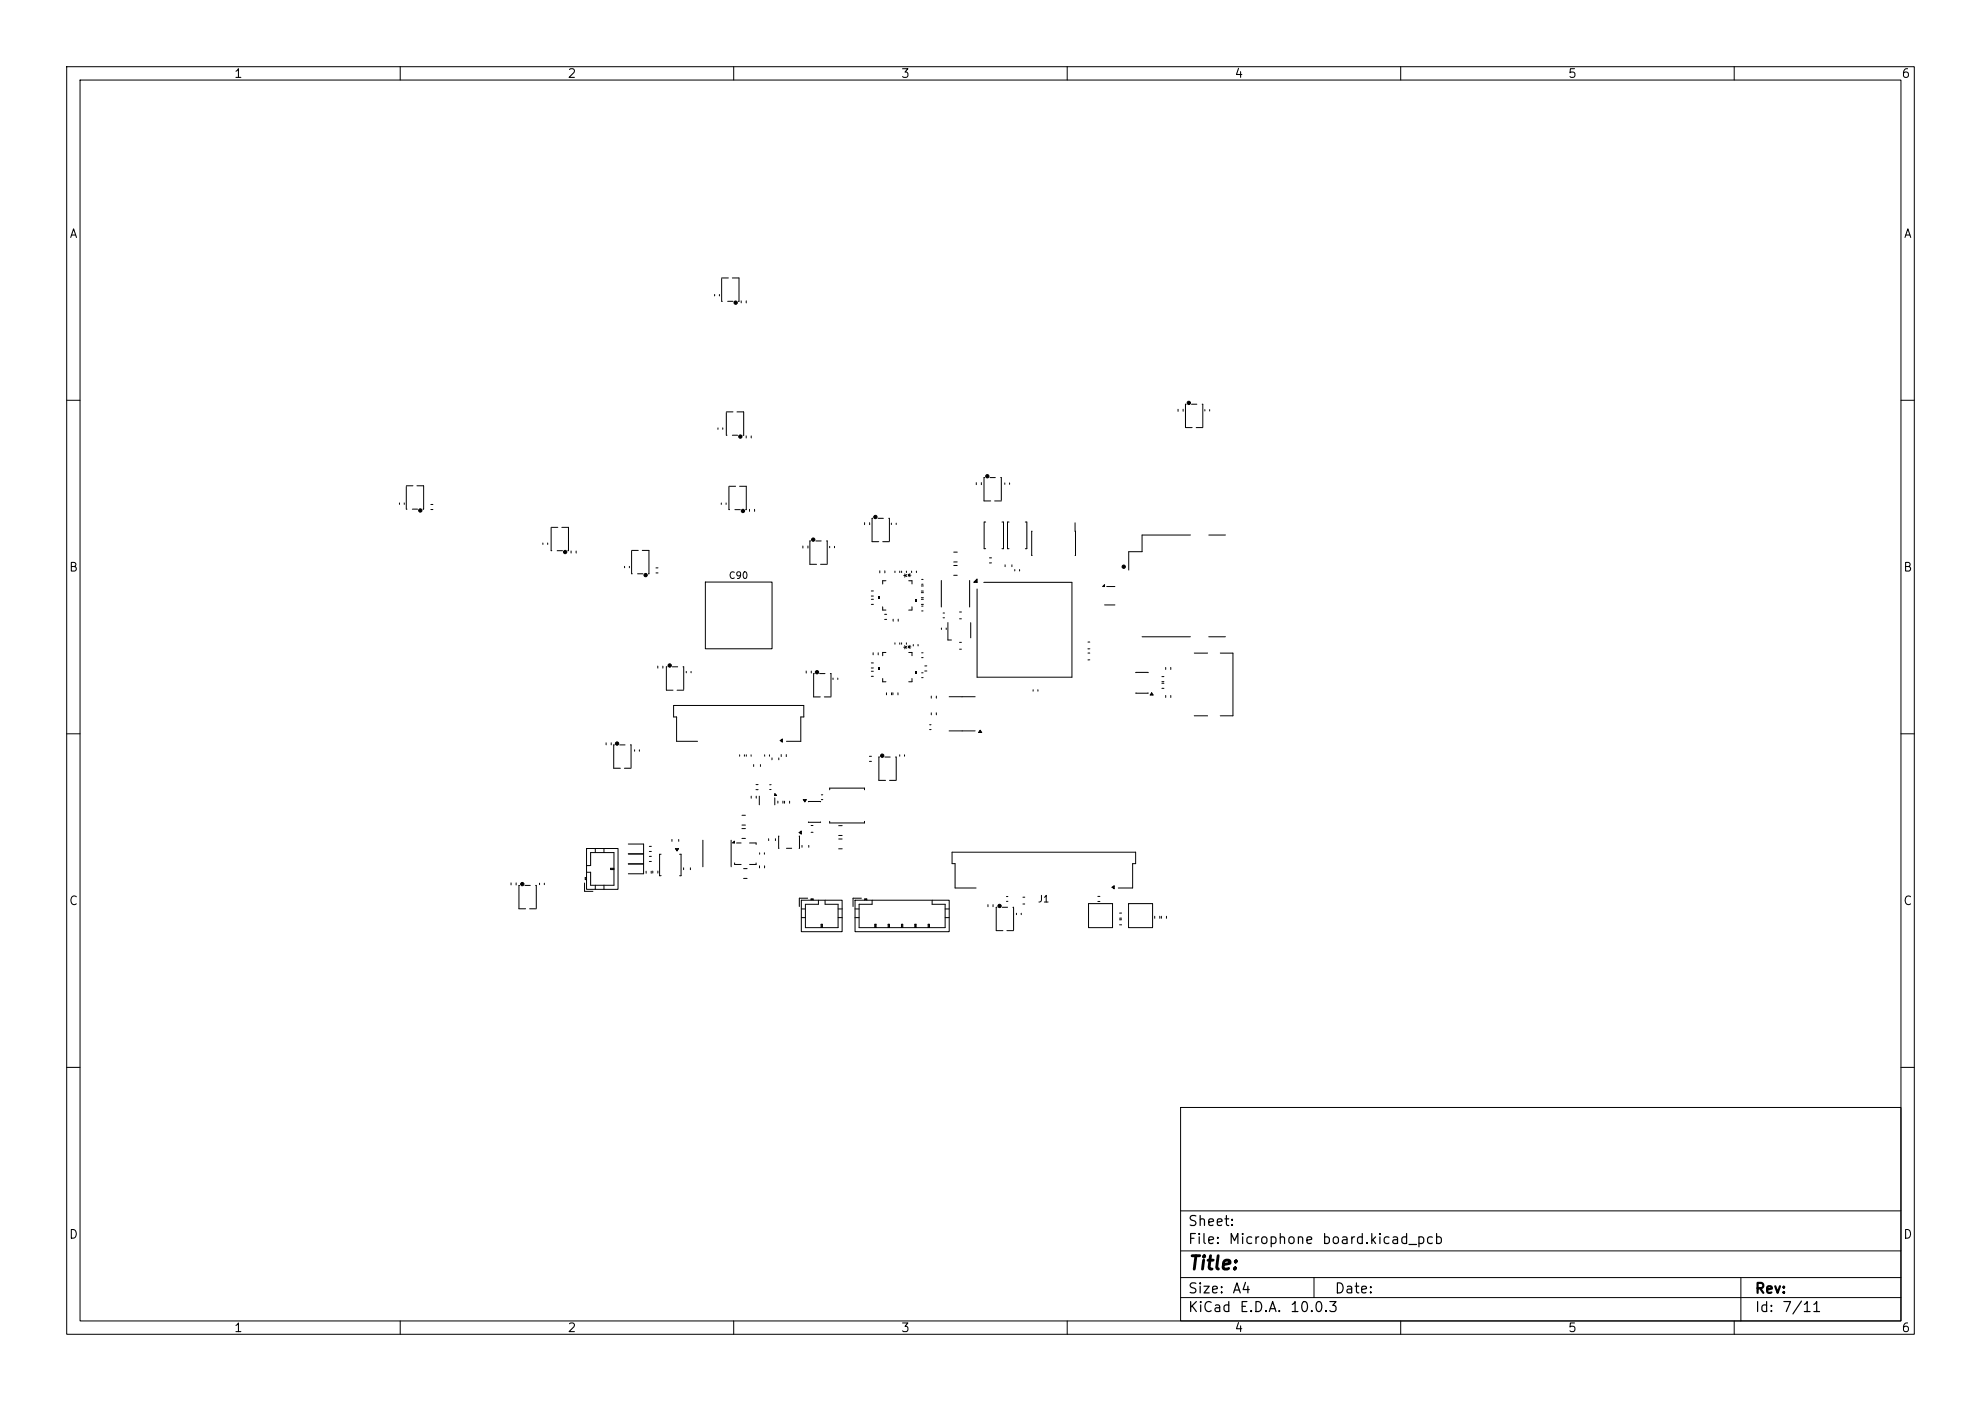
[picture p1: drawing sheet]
<svg xmlns="http://www.w3.org/2000/svg" width="297mm" height="210mm" viewBox="0 0 297 210" stroke-linecap="round" stroke-linejoin="round" font-family="sans-serif">
<defs><g id="words">
<text font-size="2" x="178" y="190.8">Title:</text>
<g font-size="1.5">
<text x="178" y="184.2">Sheet:</text>
<text x="178" y="186.9">File:</text>
<text x="184.1" y="186.9">Microphone</text>
<text x="198.1" y="186.9">board.kicad_pcb</text>
<text x="178" y="197.1">KiCad</text>
<text x="178" y="194.3">Size:</text>
<text x="184.7" y="194.3">A4</text>
<text x="185.7" y="197.1">E.D.A.</text>
<text x="193.3" y="197.1">10.0.3</text>
<text x="200" y="194.3">Date:</text>
<text x="263" y="194.3">Rev:</text>
<text x="263" y="197.1">Id:</text>
<text x="267.1" y="197.1">7/11</text>
</g>
<g font-size="1.3">
<text x="35" y="12">1</text>
<text x="85" y="12">2</text>
<text x="135" y="12">3</text>
<text x="185" y="12">4</text>
<text x="235" y="12">5</text>
<text x="285" y="12">6</text>
<text x="10.3" y="36">A</text>
<text x="285.4" y="36">A</text>
<text x="10.3" y="86">B</text>
<text x="285.3" y="86">B</text>
<text x="10.3" y="136">C</text>
<text x="285.3" y="136">C</text>
<text x="10.3" y="186">D</text>
<text x="285.3" y="186">D</text>
<text x="35" y="200">1</text>
<text x="85" y="200">2</text>
<text x="135" y="200">3</text>
<text x="185" y="200">4</text>
<text x="235" y="200">5</text>
<text x="285" y="200">6</text>
</g>
<g font-size="1">
<text x="109.2" y="87">C90</text>
<text x="136.8" y="86.8" transform="rotate(-90 136.8 86.8)">*</text>
<text x="136.8" y="97.5" transform="rotate(-90 136.8 97.5)">*</text>
<text x="155.5" y="135.5">J1</text>
</g>
</g></defs>
<g fill="none" stroke="#000" stroke-width=".15">
<path d="M10 10h277v190h-277zM12 12h273v186h-273zM60 10v2M110 10v2M160 10v2M210 10v2M260 10v2M107.1 44.1v.3M107.9 44.1v.3M108.2 41.7h1M108.2 41.8v3.4h.1M109.1 45.2h.8"/>
<path d="M109.8 41.7h1v3.5h-.1M111.1 45.1v.3M111.9 45.1v.3M10 60h2M59.9 75.4v.2M60.6 75.4v.2M60.9 72.8h1M60.9 72.9v3.4h.1M61.8 76.3h.8M62.5 72.8h1v3.5h-.1M64.6 76.4h.3M64.6 75.6h.3"/>
<path d="M82.6 79h1M82.6 79.1v3.4h.1M84.2 79h1v3.5h-.1M107.6 64.1v.3M108.1 75.4v.2M108.4 64.1v.3M108.9 75.4v.2M108.9 61.7h1M108.9 61.8v3.4h.1M109.3 72.9h1M109.3 73v3.4h.1M109.8 65.2h.8"/>
<path d="M110.2 76.4h.8M110.5 61.7h1v3.5h-.1M110.9 72.9h1v3.5h-.1M111.9 65.3v.4M112.4 76.3v.4M112.6 65.3v.4M113.1 76.3v.4M129.6 78.3v.4M130.4 78.3v.4M130.8 77.7h-.1v3.5h1M131.6 77.7h.8M133.2 77.7h.1v3.4"/>
<path d="M133.6 78.4v.2M134.4 78.4v.2M146.4 72.3v.4M147.1 72.3v.4M147.6 71.6h-.1v3.5h1M147.8 78.3h-.3v4h.3M148.4 71.6h.8M149.1 75.1h1M150 71.6h.1v3.4M150.2 78.3h.3v4h-.3M150.6 72.4v.2M151.3 78.3h-.3v4h.3"/>
<path d="M151.4 72.4v.2M153.7 78.3h.2v4h-.2M154.7 79.6v3.7M161.2 78.4v4.9M176.6 61.3v.4M177.4 61.3v.4M177.8 60.6h-.1v3.5h1M178.6 60.6h.8M179.3 64.1h1M180.2 60.6h.1v3.4M180.6 61.4v.2M181.4 61.4v.2"/>
<path d="M285 60h2M81.4 81.4v.2M82.1 81.4v.2M83.5 82.5h.8M85.6 82.6v.3M86.4 82.6v.3M93.6 84.9v.2M94.4 84.9v.2M94.7 82.5h1M94.7 82.6v3.4h.1M95.6 86h.8M96.3 82.5h1v3.5h-.1"/>
<path d="M98.3 85.1h.4M98.3 85.9h.4M98.6 99.8v.4M99.4 99.8v.4M100 100h-.1v3.5h1M100.8 100h.8M102.4 100h.1v3.4M105.8 87.3h10v10h-10zM120.4 81.8v.4M121.1 81.8v.4M121.5 81.1h-.1v3.5h1M122.3 81.1h.8"/>
<path d="M123 84.6h1M123.9 81.1h.1v3.4M124.4 81.9v.2M125.1 81.9v.2M130.6 88.6h.3M130.6 89.3h.3M130.6 99.4h.3M130.6 89.8h.3M130.6 90.6h.3M130.9 97.8v.4M131.7 97.8v.4M131.9 85.6v.3"/>
<path d="M132.3 91v.4h.5M132.3 81.2h1M132.6 92.1h.3M132.6 92.8h.3M132.7 85.6v.3M132.8 87.1h-.5v.4M132.8 97.8h-.5v.5M133.9 92.8v.3M134.2 85.6v.2M134.2 96.4v.2M134.7 92.8v.3M134.9 85.6v.2"/>
<path d="M134.9 96.4v.2M135.2 85.6v.2M135.2 96.4v.2M135.9 85.6v.2M135.9 96.4v.2M136.2 87.1h.5v.4M136.2 97.8h.5v.5M136.7 85.6v.2M136.7 91v.4h-.5M136.9 96.6v.2M137.4 85.6v.2M137.6 96.6v.2"/>
<path d="M138.1 87.8h.3M138.1 88.6h.3M138.1 89.8h.3M138.1 90.6h.3M138.1 88.8h.3M138.1 89.6h.3M138.2 90.9h.2M138.2 91.6h.2M138.2 97.9h.2M138.2 98.6h.2M138.2 86.9h.2M138.2 87.6h.2"/>
<path d="M138.6 99.8h.4M141.1 87v4M141.1 94.1v.3M141.4 91.9h.2M141.4 92.6h.2M141.9 94.1v.3M142.1 93.3v2.6h.6M143 84.8h.5M143 86.2h.5M143 82.8h.5M143 84.2h.5M143.9 91.7h.2"/>
<path d="M143.9 92.8h.2M143.9 96.3h.2M143.9 97.3h.2M145.4 87v4M145.5 93.3v2.3M146.5 86.8v.5h-.5zM147.5 87.3h13.2v14.2h-14.2v-13.2M148.3 83.6h.4M148.3 84.4h.4M150.7 84.7v.2M151.7 84.7v.2M152.1 85.4v.2"/>
<path d="M152.9 85.4v.2M163.1 97.9h.3M163.1 98.9h.3M163.1 96.2h.3M163.1 97.3h.3M165.6 90.7h1.5M165.6 87.6v.3h-.3zM165.9 87.9h1.2M171.2 95.5h7.3M178.5 80.2h-7.3v2.5h-2v2.8M179 97.9h2.1M181.2 80.2h2.5"/>
<path d="M181.2 95.5h2.5M183 97.9h1.9v9.4h-1.9M10 110h2M90.9 111.3v.4M91.6 111.3v.4M92.1 111.7h-.1v3.5h1M92.9 111.7h.8M93.6 115.2h1M94.5 111.7h.1v3.4M95.1 112.4v.2M95.9 112.4v.2M101.5 103.5h1"/>
<path d="M102.9 100.6v.3M103.6 100.6v.3M104.6 111.1h-3.2v-3.6h-.4v-1.7h19.5v1.7h-.4v3.6h-2.2M110.9 113.1v.3M111.6 113.1v.3M111.9 113.1v.3M112.6 113.1v.3M112.6 119.3v.3M113 114.6v.3M113.3 117.6h.4M113.3 118.4h.4M113.4 119.3v.3"/>
<path d="M113.8 119.3v1.3M114 114.6v.3M114.6 113.1v.3M115.4 113.1v.3M115.4 117.6h.2M115.4 118.4h.2M115.7 113.6v.3M116.2 119.6v1M116.2 118.9l.2 .3h-.2zM116.8 113.6v.3M117 111l.3-.2v.4zM117.1 113.1v.3"/>
<path d="M117.9 113.1v.3M120.4 119.9h.5l-.2 .3zM120.9 100.6v.3M121.6 100.6v.3M122.1 101h-.1v3.5h1M122.9 101h.8M123.1 119.1h.3M123.1 119.9h.3M123.6 104.5h1M124.4 118.4v-.3h5.2v.3M124.5 101h.1v3.4M124.9 101.6v.3"/>
<path d="M125.6 101.6v.3M130.3 113.4h.4M130.3 114.1h.4M130.6 100.6h.3M130.6 101.4h.3M130.6 100.1h.3M131.9 113.5h-.1v3.5h1M132.3 101.7v.5h.5M132.7 113.5h.8M132.9 103.8v.4M133.4 117h1M133.7 103.8v.4"/>
<path d="M133.9 103.8v.4M134.3 113.5h.1v3.4M134.6 103.8v.4M134.9 113.1v.3M135.6 113.1v.3M136.7 101.7v.5h-.5M138.2 100.9h.2M138.2 101.6h.2M138.6 100.6h.4M139.4 108.6h.2M139.4 109.4h.2M139.6 104.3v.4"/>
<path d="M139.6 106.8v.4M140.4 104.3v.4M140.4 106.8v.4M142.3 104.4h3.9M142.3 109.6h3.9M146.9 109.5l.3 .3h-.5zM154.9 103.4v.2M155.6 103.4v.2M170.3 100.8h1.8M170.3 103.9h1.8M172.7 103.9l.2 .3h-.5zM174.2 102.4h.3"/>
<path d="M174.2 103.2h.3M174.2 101.4h.3M174.2 102.2h.3M174.8 100v.4M174.8 104.2v.4M175.5 100v.4M175.5 104.2v.4M179 107.3h2.1M285 110h2M76.6 132.3v.4M77.4 132.3v.4M77.9 132.7h-.1v3.5h1"/>
<path d="M78.7 132.7h.8M79.4 136.2h1M80.3 132.7h.1v3.4M80.9 132.4v.2M81.6 132.4v.2M87.6 132.4v1.2h1.3M87.8 131.6v.3M87.9 127.2h4.8v6.1h-4.8zM87.9 131.6h-.2v.3h.2M87.9 129.8h.6v-2h3.5v4.9h-3.5v-1.9h-.6M89.3 127.2v.6M89.3 132.7v.6"/>
<path d="M90.5 127.2v.6M90.5 132.7v.6M91.6 130.3h.4M92 130.2h-.4v.2h.4M94.2 128h2.3v1.5h-2.3M94.2 126.5h2.3v1.5h-2.3M94.2 129.5h2.3v1.5h-2.3M96.9 130.6v.3M97.3 126.9h.4M97.3 127.6h.4M97.3 128.4h.4M97.3 129.1h.4"/>
<path d="M97.6 130.6v.3M97.9 130.6v.3M98.6 130.6v.3M99.1 128.1h-.2v3.2h.2M100.7 125.8v.3M101.3 127.2h.4l-.2 .3zM101.8 125.8v.3M101.9 128.1h.2v3.2h-.2M102.5 130.1v.3M103.5 130.1v.3M105.4 126v3.9M109.6 126v3.9"/>
<path d="M110.1 126.1v.3h-.3zM110.1 129.4v.2h1M110.4 126.4h.7M111.2 122.2h.6M111.2 123.7h.6M111.2 124.2h.6M111.2 125.7h.6M111.5 130.2h.5M111.5 131.7h.5M112.4 126.4h1v.2M113.4 129.4v.2h-1M113.9 129.8v.3"/>
<path d="M113.9 127.8v.2M114.6 127.8v.2M114.6 129.8v.3M115.2 125.7v.3M116.3 125.7v.3M116.6 120.1v.3M116.8 125.3v1.9M117.4 120.1v.3M117.6 120.1v.3M117.9 127.2h.8M118.4 120.1v.3M119.8 125.3v1.9"/>
<path d="M119.8 124.8l.3-.2v.4zM120.1 134.9h6.2v4.8h-6.2zM120.1 136.3h.7M120.1 137.6h.7M120.2 126.7v.3M121.1 134.6h-1.3v1.3M121.2 120.2h1.8M121.2 123.2h1.8M121.3 126.7v.3M121.6 134.9v-.2h.3v.2M121.6 134.8h.3M121.6 123.7h.3"/>
<path d="M121.6 124.8h.3M122.7 134.9v.7h-1.9v3.5h4.8v-3.5h-1.9v-.7M123.1 139.1v-.5h.2v.5M123.2 138.6v.5M124.4 123.1v.3h5.2v-.3M125.6 136.3h.7M125.6 137.6h.7M125.7 125.8h.6M125.7 127.2h.6M125.7 123.8h.6M125.7 125.2h.6M128.2 134.9h14.1v4.8h-14.1z"/>
<path d="M128.2 136.3h.6M128.2 137.6h.6M129.1 134.6h-1.2v1.3M129.7 134.9v-.2h.2v.2M129.7 134.8h.2M130.8 134.9v.7h-2v3.5h12.9v-3.5h-2v-.7M131.2 139.1v-.5h.1v.5M131.2 138.6v.5M133.2 139.1v-.5h.1v.5M133.2 138.6v.5M135.1 139.1v-.5h.2v.5M135.2 138.6v.5"/>
<path d="M137.1 139.1v-.5h.3v.5M137.2 138.6v.5M139.1 139.1v-.5h.2v.5M139.3 138.6v.5M141.7 136.3h.6M141.7 137.6h.6M146.3 133.1h-3.1v-3.6h-.5v-1.8h27.6v1.8h-.5v3.6h-2.1M148.1 135.6v.3M148.9 135.6v.3M149.5 136h-.1v3.5h1M150.3 136h.8M150.9 135.1h.2"/>
<path d="M150.9 134.4h.2M151 139.5h1M151.9 136h.1v3.4M152.4 136.9v.2M153.1 136.9v.2M153.4 134.5h.2M153.4 135.5h.2M163.2 135.5h3.6v3.6h-3.6zM164.6 134.4h.3M164.6 135.1h.3M166.7 133l.3-.2v.4zM167.8 136.9h.4"/>
<path d="M167.8 137.6h.4M167.8 137.9h.4M167.8 138.6h.4M169.2 135.5h3.6v3.6h-3.6zM173.1 137.3v.4M173.9 137.3v.4M174.1 137.3v.4M174.9 137.3v.4M10 160h2M177 166h108v32h-108zM285 160h2M60 198v2"/>
<path d="M110 198v2M160 198v2M177 194.5h108M177 191.5h108M177 187.5h108M177 181.5h108M197 191.5v3M210 198v2M260 198v2M261 191.5v6.5"/>
</g>
<g fill="#000">
<path d="M131.7 89.3h.2v.4h-.2zM137.2 89.8h.2v.4h-.2zM146.5 86.8v.5h-.5zM165.6 87.6v.3h-.3zM116.2 118.9l.2 .3h-.2zM117 111l.3-.2v.4zM131.7 100.1h.2v.3h-.2zM137.2 100.6h.2v.3h-.2zM146.9 109.5l.3 .3h-.5zM172.7 103.9l.2 .3h-.5zM101.3 127.2h.4l-.2 .3zM110.1 126.1v.3h-.3z"/>
<path d="M119.8 124.8l.3-.2v.4zM120.4 119.9h.5l-.2 .3zM166.7 133l.3-.2v.4z"/>
</g>
<g fill="#000" stroke="#000" stroke-width=".15">
<circle cx="110.3" cy="45.4" r=".25"/>
<circle cx="63" cy="76.5" r=".25"/>
<circle cx="111" cy="65.4" r=".25"/>
<circle cx="111.4" cy="76.6" r=".25"/>
<circle cx="131.2" cy="77.5" r=".25"/>
<circle cx="148" cy="71.4" r=".25"/>
<circle cx="178.2" cy="60.4" r=".25"/>
<circle cx="84.7" cy="82.7" r=".25"/>
<circle cx="96.8" cy="86.2" r=".25"/>
<circle cx="100.4" cy="99.8" r=".25"/>
<circle cx="121.9" cy="80.9" r=".25"/>
<circle cx="168.5" cy="85" r=".25"/>
<circle cx="92.5" cy="111.5" r=".25"/>
<circle cx="122.5" cy="100.8" r=".25"/>
<circle cx="132.3" cy="113.3" r=".25"/>
<circle cx="78.3" cy="132.5" r=".25"/>
<circle cx="149.9" cy="135.8" r=".25"/>
</g>
<use href="#words"/>
</svg>
